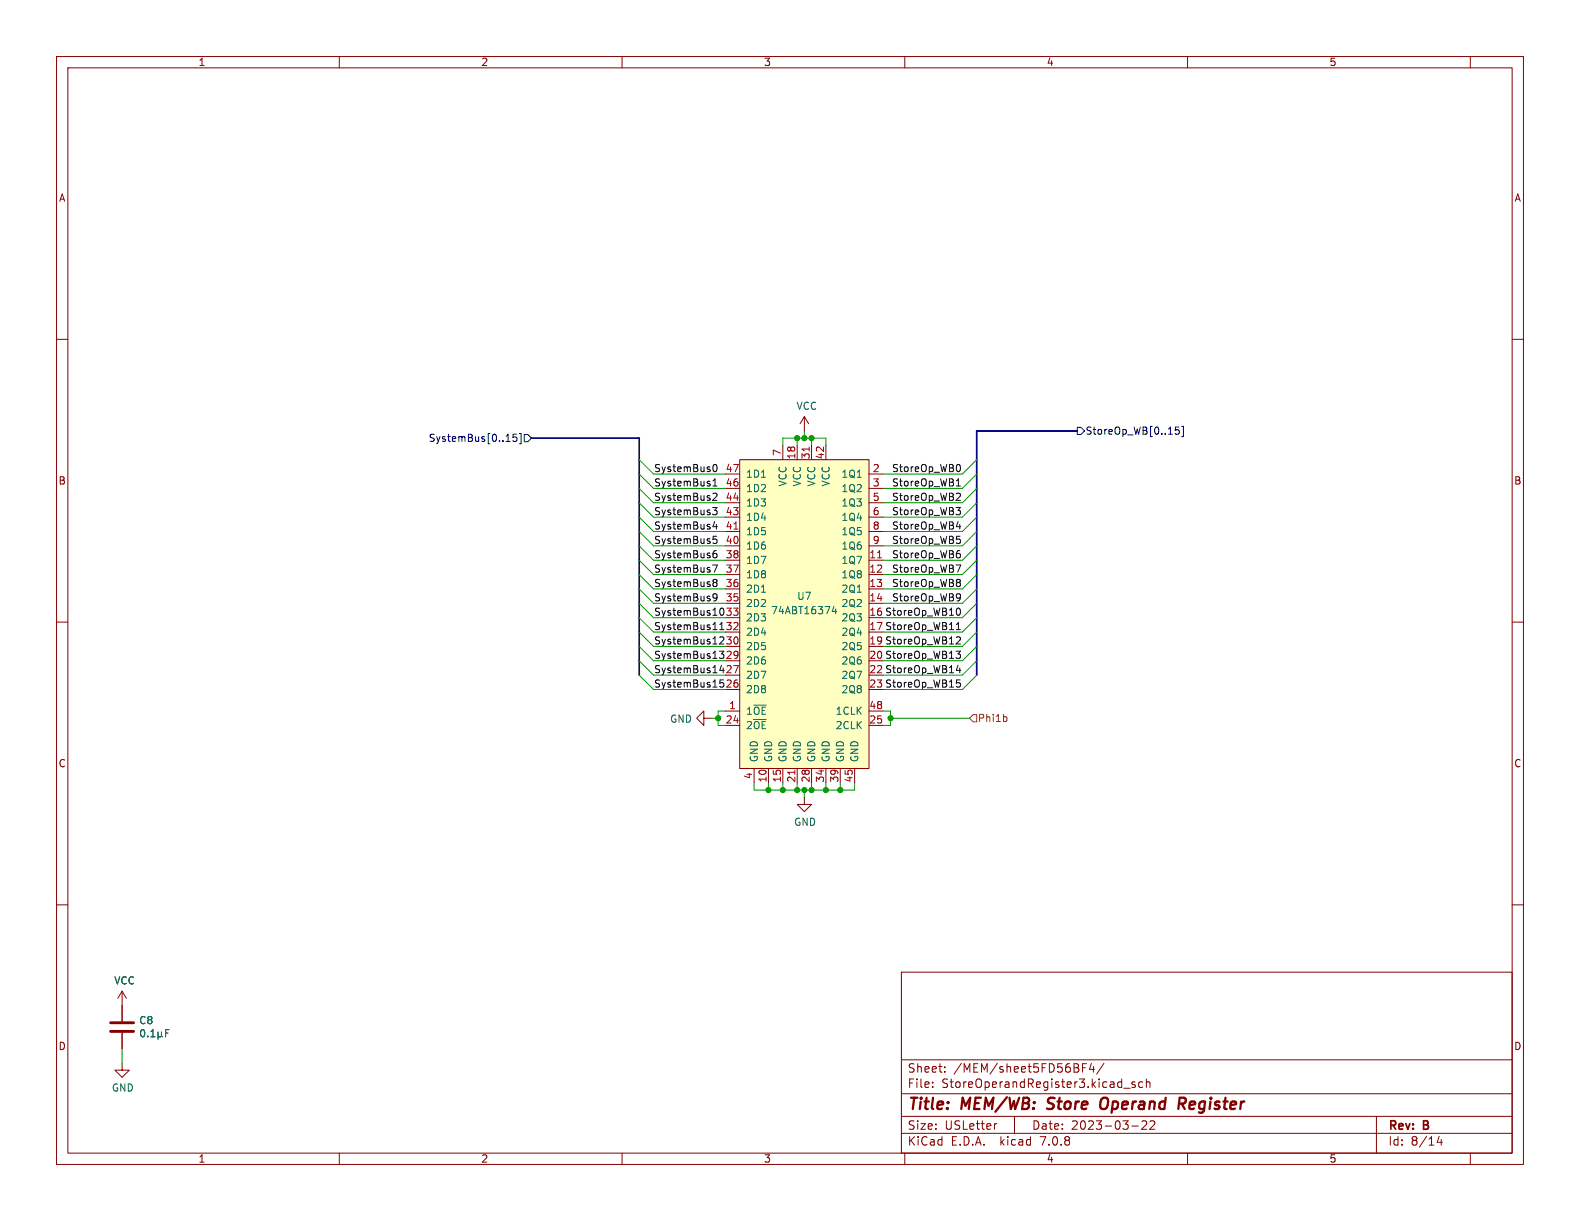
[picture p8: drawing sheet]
<svg xmlns="http://www.w3.org/2000/svg" width="279mm" height="216mm" viewBox="0 0 279 216" stroke-linecap="round" stroke-linejoin="round" font-family="sans-serif">
<defs><g id="words">
<g font-size="2.8" fill="#840000">
<text x="160.4" y="196.8">Title:</text>
<text x="170.1" y="196.8">MEM/WB:</text>
<text x="186.1" y="196.8">Store</text>
<text x="196.2" y="196.8">Operand</text>
<text x="210.8" y="196.8">Register</text>
</g>
<g font-size="2.1" fill="#840000">
<text x="160.4" y="189.9">Sheet:</text>
<text x="168.6" y="189.9">/MEM/sheet5FD56BF4/</text>
<text x="160.4" y="192.6">File:</text>
<text x="166.5" y="192.6">StoreOperandRegister3.kicad_sch</text>
<text x="160.4" y="202.8">KiCad</text>
<text x="160.4" y="200">Size:</text>
<text x="167.1" y="200">USLetter</text>
<text x="168.1" y="202.8">E.D.A.</text>
<text x="177" y="202.8">kicad</text>
<text x="182.4" y="200">Date:</text>
<text x="184.2" y="202.8">7.0.8</text>
<text x="189.4" y="200">2023-03-22</text>
<text x="245.4" y="200.2">Rev:</text>
<text x="245.4" y="202.8">Id:</text>
<text x="249.5" y="202.8">8/14</text>
<text x="251.8" y="200.2">B</text>
</g>
<g font-size="1.8" fill="#840000">
<text x="35" y="11.9">1</text>
<text x="85" y="11.9">2</text>
<text x="135" y="11.9">3</text>
<text x="185" y="11.9">4</text>
<text x="235" y="11.9">5</text>
<text x="10.3" y="35.9">A</text>
<text x="267.7" y="35.9">A</text>
<text x="10.3" y="85.9">B</text>
<text x="267.7" y="85.9">B</text>
<text x="10.3" y="135.9">C</text>
<text x="267.7" y="135.9">C</text>
<text x="10.3" y="185.9">D</text>
<text x="267.7" y="185.9">D</text>
<text x="35" y="205.8">1</text>
<text x="85" y="205.8">2</text>
<text x="135" y="205.8">3</text>
<text x="185" y="205.8">4</text>
<text x="235" y="205.8">5</text>
</g>
<g font-size="1.8" fill="#006464">
<text x="140.8" y="72.7">VCC</text>
<text x="131.8" y="89.8">1D3</text>
<text x="131.8" y="87.2">1D2</text>
<text x="131.8" y="84.7">1D1</text>
<text x="139.3" y="86.1" transform="rotate(-90 139.3 86.1)">VCC</text>
<text x="141.8" y="86.1" transform="rotate(-90 141.8 86.1)">VCC</text>
<text x="144.4" y="86.1" transform="rotate(-90 144.4 86.1)">VCC</text>
<text x="146.9" y="86.1" transform="rotate(-90 146.9 86.1)">VCC</text>
<text x="148.7" y="84.7">1Q1</text>
<text x="148.7" y="87.2">1Q2</text>
<text x="148.7" y="89.8">1Q3</text>
<text x="131.8" y="94.8">1D5</text>
<text x="131.8" y="92.3">1D4</text>
<text x="148.7" y="92.3">1Q4</text>
<text x="148.7" y="94.8">1Q5</text>
<text x="131.8" y="99.9">1D7</text>
<text x="131.8" y="97.4">1D6</text>
<text x="148.7" y="99.9">1Q7</text>
<text x="148.7" y="97.4">1Q6</text>
<text x="131.8" y="107.5">2D2</text>
<text x="131.8" y="105">2D1</text>
<text x="131.8" y="102.5">1D8</text>
<text x="140.9" y="106.3">U7</text>
<text x="148.7" y="102.5">1Q8</text>
<text x="148.7" y="105">2Q1</text>
<text x="148.7" y="107.5">2Q2</text>
<text x="131.8" y="112.6">2D4</text>
<text x="131.8" y="110.1">2D3</text>
<text x="136.2" y="108.8">74ABT16374</text>
<text x="148.7" y="110.1">2Q3</text>
<text x="148.7" y="112.6">2Q4</text>
<text x="131.8" y="117.7">2D6</text>
<text x="131.8" y="115.2">2D5</text>
<text x="148.7" y="115.2">2Q5</text>
<text x="148.7" y="117.7">2Q6</text>
<text x="131.8" y="122.8">2D8</text>
<text x="131.8" y="120.2">2D7</text>
<text x="148.7" y="120.2">2Q7</text>
<text x="148.7" y="122.8">2Q8</text>
<text x="118.4" y="128">GND</text>
<text x="131.8" y="126.6">1~{OE}</text>
<text x="131.8" y="129.1">2~{OE}</text>
<text x="147.7" y="129.1">2CLK</text>
<text x="147.7" y="126.6">1CLK</text>
<text x="134.2" y="134.9" transform="rotate(-90 134.2 134.9)">GND</text>
<text x="136.8" y="134.9" transform="rotate(-90 136.8 134.9)">GND</text>
<text x="139.3" y="134.9" transform="rotate(-90 139.3 134.9)">GND</text>
<text x="141.8" y="134.9" transform="rotate(-90 141.8 134.9)">GND</text>
<text x="144.4" y="134.9" transform="rotate(-90 144.4 134.9)">GND</text>
<text x="146.9" y="134.9" transform="rotate(-90 146.9 134.9)">GND</text>
<text x="149.5" y="134.9" transform="rotate(-90 149.5 134.9)">GND</text>
<text x="152" y="134.9" transform="rotate(-90 152 134.9)">GND</text>
<text x="140.3" y="146.2">GND</text>
<text x="20.1" y="174.3">VCC</text>
<text x="24.5" y="181.3">C8</text>
<text x="19.7" y="193.2">GND</text>
</g>
<g font-size="1.8" fill="#000084">
<text x="191.9" y="77.1">StoreOp_WB[0..15]</text>
<text x="75.7" y="78.3">SystemBus[0..15]</text>
</g>
<g font-size="1.8" fill="#0f0f0f">
<text x="115.6" y="83.6">SystemBus0</text>
<text x="157.6" y="83.6">StoreOp_WB0</text>
<text x="115.6" y="88.6">SystemBus2</text>
<text x="115.6" y="86.1">SystemBus1</text>
<text x="157.6" y="86.1">StoreOp_WB1</text>
<text x="157.6" y="88.6">StoreOp_WB2</text>
<text x="115.6" y="91.2">SystemBus3</text>
<text x="115.6" y="93.7">SystemBus4</text>
<text x="157.6" y="91.2">StoreOp_WB3</text>
<text x="157.6" y="93.7">StoreOp_WB4</text>
<text x="115.6" y="98.8">SystemBus6</text>
<text x="115.6" y="96.3">SystemBus5</text>
<text x="115.6" y="101.3">SystemBus7</text>
<text x="157.6" y="98.8">StoreOp_WB6</text>
<text x="157.6" y="96.3">StoreOp_WB5</text>
<text x="157.6" y="101.3">StoreOp_WB7</text>
<text x="115.6" y="106.4">SystemBus9</text>
<text x="115.6" y="103.9">SystemBus8</text>
<text x="157.6" y="106.4">StoreOp_WB9</text>
<text x="157.6" y="103.9">StoreOp_WB8</text>
<text x="115.6" y="111.5">SystemBus11</text>
<text x="115.6" y="109">SystemBus10</text>
<text x="128.2" y="109">33</text>
<text x="153.6" y="109">16 StoreOp_WB10</text>
<text x="153.6" y="111.5">17 StoreOp_WB11</text>
<text x="115.6" y="114">SystemBus12</text>
<text x="115.6" y="116.6">SystemBus13</text>
<text x="115.6" y="119.1">SystemBus14</text>
<text x="128.2" y="119.1">27</text>
<text x="128.2" y="116.6">29</text>
<text x="128.2" y="114">30</text>
<text x="153.6" y="114">19 StoreOp_WB12</text>
<text x="153.6" y="116.6">20 StoreOp_WB13</text>
<text x="153.6" y="119.1">22 StoreOp_WB14</text>
<text x="115.6" y="121.7">SystemBus15</text>
<text x="128.2" y="121.7">26</text>
<text x="153.6" y="121.7">23 StoreOp_WB15</text>
</g>
<g font-size="1.8" fill="#a90000">
<text x="128.2" y="83.6">47</text>
<text x="138.2" y="80.7" transform="rotate(-90 138.2 80.7)">7</text>
<text x="140.7" y="81.3" transform="rotate(-90 140.7 81.3)">18</text>
<text x="143.3" y="81.3" transform="rotate(-90 143.3 81.3)">31</text>
<text x="145.8" y="81.3" transform="rotate(-90 145.8 81.3)">42</text>
<text x="154.2" y="83.6">2</text>
<text x="128.2" y="88.6">44</text>
<text x="128.2" y="86.1">46</text>
<text x="154.2" y="86.1">3</text>
<text x="154.2" y="88.6">5</text>
<text x="128.2" y="93.7">41</text>
<text x="128.2" y="91.2">43</text>
<text x="154.2" y="91.2">6</text>
<text x="154.2" y="93.7">8</text>
<text x="128.2" y="101.3">37</text>
<text x="128.2" y="98.8">38</text>
<text x="128.2" y="96.3">40</text>
<text x="153.6" y="98.8">11</text>
<text x="153.6" y="101.3">12</text>
<text x="154.2" y="96.3">9</text>
<text x="128.2" y="106.4">35</text>
<text x="128.2" y="103.9">36</text>
<text x="153.6" y="103.9">13</text>
<text x="153.6" y="106.4">14</text>
<text x="128.2" y="111.5">32</text>
<text x="128.8" y="125.5">1</text>
<text x="153.6" y="125.5">48</text>
<text x="128.2" y="128">24</text>
<text x="153.6" y="128">25</text>
<text x="133.1" y="137.9" transform="rotate(-90 133.1 137.9)">4</text>
<text x="135.6" y="138.5" transform="rotate(-90 135.6 138.5)">10</text>
<text x="138.2" y="138.5" transform="rotate(-90 138.2 138.5)">15</text>
<text x="140.7" y="138.5" transform="rotate(-90 140.7 138.5)">21</text>
<text x="143.3" y="138.5" transform="rotate(-90 143.3 138.5)">28</text>
<text x="145.8" y="138.5" transform="rotate(-90 145.8 138.5)">34</text>
<text x="148.3" y="138.5" transform="rotate(-90 148.3 138.5)">39</text>
<text x="150.9" y="138.5" transform="rotate(-90 150.9 138.5)">45</text>
</g>
<text font-size="1.8" fill="#725600" x="172.8" y="127.9">Phi1b</text>
</g></defs>
<g fill="none" stroke="#840000" stroke-width=".18">
<path d="M10 10h259.4v195.9h-259.4zM12 12h255.4v191.9h-255.4zM60 10v2M110 10v2M160 10v2M210 10v2M260 10v2M10 60h2M267.4 60h2M138.4 78.7v2.6M141 78.7v2.6M142.2 73.7l-.7 1.2"/>
<path d="M142.2 73.7v2.5M142.2 73.7l.8 1.2M143.5 78.7v2.6M146 78.7v2.6M128.3 99.1h2.5M128.3 83.8h2.5M128.3 86.4h2.5M128.3 96.5h2.5M128.3 94h2.5M128.3 91.4h2.5M128.3 88.9h2.5M130.8 81.3h22.9v54.6h-22.9z"/>
<path d="M153.7 99.1h2.5M153.7 83.8h2.5M153.7 86.4h2.5M153.7 96.5h2.5M153.7 94h2.5M153.7 91.4h2.5M153.7 88.9h2.5M10 110h2M128.3 101.6h2.5M128.3 104.1h2.5M128.3 106.7h2.5M128.3 119.4h2.5"/>
<path d="M128.3 116.8h2.5M128.3 114.3h2.5M128.3 111.8h2.5M128.3 109.2h2.5M153.7 101.6h2.5M153.7 104.1h2.5M153.7 106.7h2.5M267.4 110h2M124.5 127v-1.3l-1.3 1.3 1.3 1.3v-1.3h1.2M128.3 125.7h2.5M128.3 128.3h2.5M128.3 121.9h2.5"/>
<path d="M133.3 135.9v2.5M135.9 135.9v2.5M138.4 135.9v2.5M141 135.9v2.5M143.5 135.9v2.5M146 135.9v2.5M148.6 135.9v2.5M151.1 135.9v2.5M153.7 125.7h2.5M153.7 128.3h2.5M10 160h2M142.2 141v1.2h1.3l-1.3 1.3-1.2-1.3h1.2"/>
<path d="M267.4 160h2M21.6 175.3v5.3M21.6 175.3l-.8 1.2M21.6 175.3l.8 1.2M159.4 171.9h108v32h-108zM21.6 188v1.2h1.3l-1.3 1.3-1.3-1.3h1.3M21.6 182.6v2.8M159.4 197.4h108M159.4 193.4h108M159.4 187.4h108M164.9 192.1v.2M164.9 191.4v.1"/>
<path d="M167.1 189.4v.2M167.1 188.7v.1M176.3 198.7l-.3 .1M179.4 197.4v3M191.4 188.8h.5M192.1 188.1h-.7v1.5M193 188l-.4 1.1h1M193.4 188.6v1M195.2 188l-1.3 1.9M198.7 192.4h1.2M200.1 199.1h1.2M200.7 191.4l-.3-.1-.3 .2 .1 .2 .5 .2v.3h-.6"/>
<path d="M202.1 191.4l-.5-.1-.2 .3v.4l.1 .2h.6M202.7 191.4l.2-.1 .4 .1 .1 .9M202.7 190.8v1.5M202.7 198.3v.5l-.8 .9h.9M204.1 198.3v.5l-.8 .9h.9M243.4 197.4v6.5M60 203.9v2M110 203.9v2M159.4 200.4h108M160 203.9v2M210 203.9v2M254.5 200.9l-.4 1.1h1"/>
<path d="M254.9 201.5v1M260 203.9v2"/>
</g>
<path d="M185.1 196l.3 .1M185.4 194.3l-.1 .2 .1 .4M195.6 194.1a.77 .77 0 0 0-1 .7l-.1 .6 .1 .4 .2 .2a.71 .71 0 0 0 .9-.2M208.6 194.1l1 .1a.58 .58 0 0 1-.4 1h-.7M209 195.2l.5 .9" fill="none" stroke="#840000" stroke-width=".4"/>
<path d="M130.8 81.3h22.9v54.6h-22.9z" fill="#ffffc2" stroke="#ffffc2" stroke-width=".18"/>
<path d="M143.1 79v.8M129.8 93.6h.7M155.2 98.6h.7M140.6 136.2v.7" fill="none" stroke="#a90000" stroke-width=".18"/>
<g fill="none" stroke="#006464" stroke-width=".18">
<path d="M134.6 84.4h.8M134.6 104.7h.8M147.5 107.2l-.3 .9h.8M147.8 107.7v.8M25 182.2l.2-.1a.68 .68 0 0 1 .4 .6 .68 .68 0 0 1-.4 .6l-.2-.1-.1-.4zM26.1 183.2v.1M26.7 183.3h.7M26.7 182.4l.3-.3v1.2M27.9 183.2l.2 .1h.3l.2-.1M27.9 182.5v1.3M28.6 183.2l.1 .1M28.6 182.5v.7"/>
<path d="M29.3 182.7h.4M29.9 182.1h-.6v1.2"/>
</g>
<path d="M19.6 182.4h4M19.6 180.8h4" fill="none" stroke="#840000" stroke-width=".51"/>
<path d="M172.1 126.4h.6v1.2h-.6l-.7-.6zM177.8 126.7l.3 .3v.3l-.3 .3" fill="none" stroke="#725600" stroke-width=".18"/>
<path d="M89.5 78h.7M91.4 76.8h-.6l-.1 .6 .2-.1h.4l.1 .2v.4l-.2 .1-.5-.1M91.8 76.7h.3v1.8h-.3M92.7 76.8h.6l.7 .7-.7 .6h-.6zM190.5 75.6h.6l.7 .6-.7 .6h-.6zM208.5 75.5h-.6l-.1 .6 .2-.1 .4 .1 .1 .1v.5l-.2 .1-.5-.1M209 75.4h.3v1.8h-.3" fill="none" stroke="#000084" stroke-width=".18"/>
<g fill="none" stroke="#0f0f0f" stroke-width=".18">
<path d="M126 89.7h.8l-.4 .5 .3 .2v.5l-.1 .1-.6-.1M126 99.9h.9l-.6 1.3M126.1 85.9h.7M126.1 87.3l.5-.1 .2 .4-.8 .9h.8M126.1 85l.3-.3v1.2M126.2 82.2l.2-.1a.68 .68 0 0 1 .4 .7 .68 .68 0 0 1-.4 .6l-.2-.1-.1-.4zM126.4 92.2l-.3 .9h.8M126.7 97.4h-.4a.85 .85 0 0 0 0 1.2l.4-.1 .1-.4-.2-.3-.4 .1-.1 .2M126.7 92.7v.9M126.7 94.8h-.6v.6l.2-.1 .4 .1 .1 .2-.1 .4-.1 .1-.5-.1M169.1 89.7h.7l-.4 .5M169.1 99.9h.8l-.5 1.3"/>
<path d="M169.1 85.9h.7M169.1 93.1h.8M169.2 94.8h.6M169.2 85l.3-.3v1.2M169.3 87.2l.4 .1 .1 .3-.7 .9h.7M169.3 95.3h.3l.2 .3-.1 .4-.4 .1M169.4 97.8h.2l.2 .3v.4l-.4 .1M169.5 97.4h.2M169.5 82.1a.79 .79 0 0 1 0 1.3M169.6 90.2l.2 .3v.3l-.2 .2M169.7 92.7v.9M126.1 111.3h.7"/>
<path d="M126.3 103l-.2-.3 .2-.3h.3l.2 .3-.2 .3M126.3 103l-.2 .2v.4l.2 .1h.3l.2-.2v-.3l-.2-.2M126.3 103h.3M126.8 105.5l-.2 .3-.4-.1-.1-.2 .1-.5h.4l.1 .1a.84 .84 0 0 1-.3 1.2h-.2M127.2 115.1h.8l-.4 .5h.2M127.2 116.3l.6 .1M127.3 111.3h.7M127.3 110.4l.3-.3v1.2M127.6 117.6l-.3 .9h.8M127.7 107.5a.68 .68 0 0 0-.4 .7 .68 .68 0 0 0 .4 .6M127.8 112.6l-.5 .1M127.9 113.2l-.7 .7h.8"/>
<path d="M169.1 115.1h.7l-.4 .5 .4 .2v.4l-.2 .2h-.4M169.1 110.4l.4-.3v1.2M169.1 111.3h.7M169.3 107.6l.1-.1a.68 .68 0 0 1 .5 .7 .68 .68 0 0 1-.5 .6l-.1-.1M169.3 112.6l.4 .1 .1 .3-.7 .9h.7M169.4 102.4h.2l.2 .3-.2 .3M169.4 105l.4 .1a.84 .84 0 0 1-.3 1.2M169.4 103h.2M169.4 117.6l-.3 .9h.8M169.6 103l.2 .2v.3l-.2 .2h-.2M169.7 118.1v.9M169.8 105.5l-.2 .3h-.2"/>
<path d="M127.3 121.4l.5 .1M127.9 120.2h-.6v.6l.5-.1M169.2 120.2h.6M169.3 120.7h.3l.2 .3-.1 .4-.4 .1"/>
</g>
<path d="M94 77.5h19v41.9M190.5 76.2h-17.8v43.2" fill="none" stroke="#000084" stroke-width=".3"/>
<g fill="none" stroke="#009600" stroke-width=".18">
<path d="M138.4 78.7v-1.2h7.6v1.2M141 77.5v1.2M142.2 76.2v1.3M143.5 77.5v1.2M113 94l2.6 2.5h12.7M113 83.8l2.6 2.6h12.7M113 91.4l2.6 2.6h12.7M113 81.3l2.6 2.5h12.7M113 88.9l2.6 2.5h12.7M113 96.5l2.6 2.6h12.7M113 86.4l2.6 2.5h12.7M113 99.1l2.6 2.5h12.7"/>
<path d="M172.7 94l-2.5 2.5h-14M172.7 83.8l-2.5 2.6h-14M172.7 91.4l-2.5 2.6h-14M172.7 81.3l-2.5 2.5h-14M172.7 88.9l-2.5 2.5h-14M172.7 96.5l-2.5 2.6h-14M172.7 86.4l-2.5 2.5h-14M172.7 99.1l-2.5 2.5h-14M113 119.4l2.6 2.5h12.7M113 116.8l2.6 2.6h12.7M113 111.8l2.6 2.5h12.7M113 114.3l2.6 2.5h12.7"/>
<path d="M113 104.1l2.6 2.6h12.7M113 109.2l2.6 2.6h12.7M113 101.6l2.6 2.5h12.7M113 106.7l2.6 2.5h12.7M172.7 119.4l-2.5 2.5h-14M172.7 116.8l-2.5 2.6h-14M172.7 111.8l-2.5 2.5h-14M172.7 114.3l-2.5 2.5h-14M172.7 104.1l-2.5 2.6h-14M172.7 109.2l-2.5 2.6h-14M172.7 101.6l-2.5 2.5h-14M172.7 106.7l-2.5 2.5h-14"/>
<path d="M125.7 127h1.3M128.3 125.7h-1.3v2.6h1.3M133.3 138.4v1.3h17.8v-1.3M135.9 138.4v1.3M138.4 138.4v1.3M141 138.4v1.3M142.2 139.7v1.3M143.5 138.4v1.3M146 138.4v1.3M148.6 138.4v1.3M156.2 125.7h1.3v2.6h-1.3M157.5 127h13.9"/>
<path d="M21.6 185.4v2.6"/>
</g>
<g fill="#009600" stroke="#009600" stroke-width=".18">
<circle cx="141" cy="139.7" r=".46"/>
<circle cx="142.2" cy="139.7" r=".46"/>
<circle cx="138.4" cy="139.7" r=".46"/>
<circle cx="143.5" cy="139.7" r=".46"/>
<circle cx="127" cy="127" r=".46"/>
<circle cx="157.5" cy="127" r=".46"/>
<circle cx="135.9" cy="139.7" r=".46"/>
<circle cx="143.5" cy="77.5" r=".46"/>
<circle cx="141" cy="77.5" r=".46"/>
<circle cx="142.2" cy="77.5" r=".46"/>
<circle cx="148.6" cy="139.7" r=".46"/>
<circle cx="146" cy="139.7" r=".46"/>
</g>
<use href="#words"/>
</svg>
